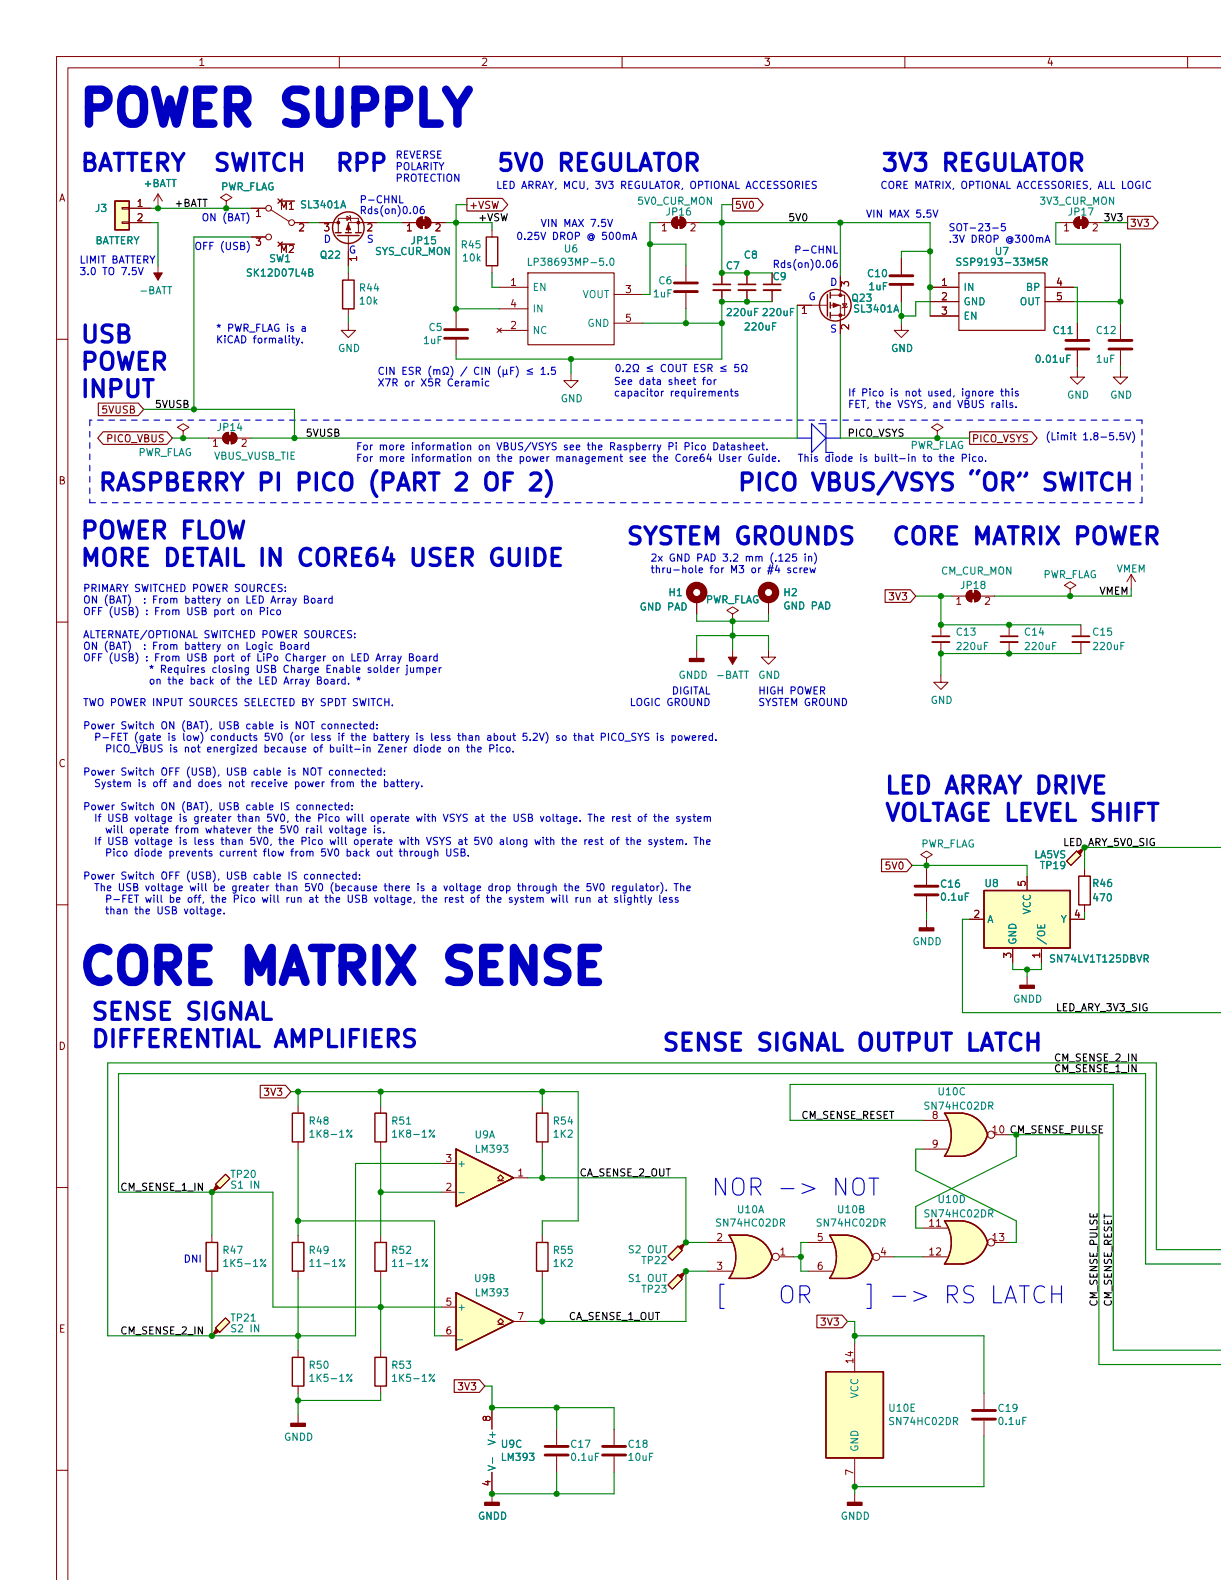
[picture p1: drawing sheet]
<svg xmlns="http://www.w3.org/2000/svg" width="216mm" height="279mm" viewBox="0 0 216 279" stroke-linecap="round" stroke-linejoin="round" font-family="sans-serif">
<defs><g id="words">
<g font-size="8.4" fill="#0000c2">
<text x="13.3" y="22.1">POWER SUPPLY</text>
<text x="13.3" y="173.9">CORE MATRIX SENSE</text>
</g>
<g font-size="4.2" fill="#0000c2">
<text x="14" y="30.3">BATTERY</text>
<text x="37.5" y="30.3">SWITCH</text>
<text x="59.1" y="30.3">RPP</text>
<text x="87.6" y="30.3">5V0 REGULATOR</text>
<text x="155.6" y="30.3">3V3 REGULATOR</text>
<text x="14" y="60.6">USB</text>
<text x="14" y="65.5">POWER</text>
<text x="14" y="70.3">INPUT</text>
<text x="17.1" y="86.8">RASPBERRY PI PICO (PART 2 OF 2)</text>
<text x="14" y="95.3">POWER FLOW</text>
<text x="14" y="100.1">MORE DETAIL IN CORE64 USER GUIDE</text>
<text x="110.5" y="96.3">SYSTEM GROUNDS</text>
<text x="157.5" y="96.3">CORE MATRIX POWER</text>
<text x="156.2" y="140.4">LED ARRAY DRIVE</text>
<text x="156.2" y="145.2">VOLTAGE LEVEL SHIFT</text>
<text x="15.9" y="180.4">SENSE SIGNAL</text>
<text x="15.9" y="185.2">DIFFERENTIAL AMPLIFIERS</text>
<text x="116.8" y="185.9">SENSE SIGNAL OUTPUT LATCH</text>
<text x="125.7" y="211.5">NOR -&gt; NOT</text>
<text x="126.4" y="230.5">[</text>
<text x="143.1" y="230.5">] -&gt; RS LATCH</text>
</g>
<g font-size="1.8" fill="#840000">
<text x="35" y="11.7">1</text>
<text x="85" y="11.7">2</text>
<text x="135" y="11.7">3</text>
<text x="185" y="11.7">4</text>
<text x="10.3" y="35.6">A</text>
<text x="24.3" y="36.6">1</text>
<text x="24.3" y="39.1">2</text>
<text x="45.2" y="38.4">1</text>
<text x="49.6" y="37.1">M1</text>
<text x="52.8" y="40.9">2</text>
<text x="57.3" y="40.9">3</text>
<text x="64.9" y="40.9">2</text>
<text x="71.9" y="40.9">1</text>
<text x="77" y="40.9">2</text>
<text x="82.9" y="36.9">+VSW</text>
<text x="117" y="40.9">1</text>
<text x="122.1" y="40.9">2</text>
<text x="129.9" y="36.9">5V0</text>
<text x="188.1" y="40.9">1</text>
<text x="193.2" y="40.9">2</text>
<text x="199.7" y="40.1">3V3</text>
<text x="45.2" y="43.4">3</text>
<text x="49.6" y="44.7">M2</text>
<text x="63.1" y="46.2" transform="rotate(-90 63.1 46.2)">1</text>
<text x="90.3" y="50.5">1</text>
<text x="110.6" y="51.8">3</text>
<text x="150.1" y="50.7" transform="rotate(-90 150.1 50.7)">3</text>
<text x="166.5" y="50.5">1</text>
<text x="166.5" y="53.1">2</text>
<text x="186.8" y="50.5">4</text>
<text x="186.8" y="53.1">5</text>
<text x="90.3" y="58.2">2</text>
<text x="90.3" y="54.4">4</text>
<text x="110.6" y="56.9">5</text>
<text x="141.7" y="55.5">1</text>
<text x="150.1" y="58.3" transform="rotate(-90 150.1 58.3)">2</text>
<text x="166.5" y="55.6">3</text>
<text x="18.2" y="73.1">5VUSB</text>
<text x="19" y="78.2">PICO_VBUS</text>
<text x="37.6" y="79">1</text>
<text x="42.7" y="79">2</text>
<text x="171.8" y="78.2">PICO_VSYS</text>
<text x="10.3" y="85.6">B</text>
<text x="157.5" y="106.1">3V3</text>
<text x="169.1" y="106.9">1</text>
<text x="174.1" y="106.9">2</text>
<text x="10.3" y="135.6">C</text>
<text x="156.9" y="153.8">5V0</text>
<text x="181.4" y="156.7" transform="rotate(-90 181.4 156.7)">5</text>
<text x="172.2" y="162.3">2</text>
<text x="190" y="162.3">4</text>
<text x="178.8" y="169.4" transform="rotate(-90 178.8 169.4)">3</text>
<text x="183.9" y="169.4" transform="rotate(-90 183.9 169.4)">1</text>
<text x="10.3" y="185.7">D</text>
<text x="47" y="193.8">3V3</text>
<text x="164.9" y="197.9">8</text>
<text x="164.9" y="202.9">9</text>
<text x="78.9" y="205.5">3</text>
<text x="91.6" y="208">1</text>
<text x="78.9" y="210.6">2</text>
<text x="126.8" y="219.5">2</text>
<text x="137.9" y="222">1</text>
<text x="144.5" y="219.5">5</text>
<text x="155.7" y="222">4</text>
<text x="164.4" y="216.9">11</text>
<text x="164.4" y="222">12</text>
<text x="175.5" y="219.5">13</text>
<text x="126.8" y="224.5">3</text>
<text x="144.5" y="224.5">6</text>
<text x="78.9" y="230.9">5</text>
<text x="91.6" y="233.4">7</text>
<text x="10.4" y="235.7">E</text>
<text x="78.9" y="236">6</text>
<text x="145.4" y="234.4">3V3</text>
<text x="81.3" y="245.8">3V3</text>
<text x="150.9" y="241" transform="rotate(-90 150.9 241)">14</text>
<text x="86.7" y="251.3" transform="rotate(-90 86.7 251.3)">8</text>
<text x="86.7" y="262.7" transform="rotate(-90 86.7 262.7)">4</text>
<text x="150.9" y="260.8" transform="rotate(-90 150.9 260.8)">7</text>
</g>
<g font-size="1.8" fill="#0000c2">
<text x="69.9" y="28">REVERSE</text>
<text x="63.5" y="35.9">P-CHNL</text>
<text x="69.9" y="30.1">POLARITY</text>
<text x="69.9" y="32.1">PROTECTION</text>
<text x="87.6" y="33.4">LED ARRAY, MCU, 3V3 REGULATOR, OPTIONAL ACCESSORIES</text>
<text x="155.6" y="33.4">CORE MATRIX, OPTIONAL ACCESSORIES, ALL LOGIC</text>
<text x="35.6" y="39.1">ON (BAT)</text>
<text x="63.5" y="37.8">Rds(on)0.06</text>
<text x="95.5" y="40.1">VIN MAX 7.5V</text>
<text x="153" y="38.5">VIN MAX 5.5V</text>
<text x="167.6" y="40.9">SOT-23-5</text>
<text x="14" y="46.6">LIMIT BATTERY</text>
<text x="34.3" y="44.2">OFF (USB)</text>
<text x="57.2" y="42.9">D</text>
<text x="61.6" y="44.8">G</text>
<text x="64.8" y="42.9">S</text>
<text x="91.2" y="42.4">0.25V DROP @ 500mA</text>
<text x="136.5" y="47.4">Rds(on)0.06</text>
<text x="140.3" y="44.8">P-CHNL</text>
<text x="167.6" y="42.9">.3V DROP @300mA</text>
<text x="14" y="48.6">3.0 TO 7.5V</text>
<text x="142.9" y="53.1">G</text>
<text x="146.7" y="50.5">D</text>
<text x="38.1" y="58.7">* PWR_FLAG is a</text>
<text x="146.7" y="58.8">S</text>
<text x="38.1" y="60.7">KiCAD formality.</text>
<text x="66.7" y="68.3">X7R or X5R Ceramic</text>
<text x="108.5" y="68.1">See data sheet for</text>
<text x="108.5" y="70.1">capacitor requirements</text>
<text x="149.9" y="70.1">If Pico is not used, ignore this</text>
<text x="149.9" y="72.1">FET, the VSYS, and VBUS rails.</text>
<text x="184.8" y="77.8">(Limit 1.8-5.5V)</text>
<text x="62.9" y="79.6">For more information on VBUS/VSYS see the Raspberry Pi Pico Datasheet.</text>
<text x="62.9" y="81.7">For more information on the power management see the Core64 User Guide.</text>
<text x="141" y="81.7">This diode is built-in to the Pico.</text>
<text x="114.9" y="99.3">2x GND PAD 3.2 mm (.125 in)</text>
<text x="114.9" y="101.3">thru-hole for M3 or #4 screw</text>
<text x="14.6" y="104.7">PRIMARY SWITCHED POWER SOURCES:</text>
<text x="14.6" y="106.7">ON (BAT) : From battery on LED Array Board</text>
<text x="14.6" y="108.8">OFF (USB) : From USB port on Pico</text>
<text x="14.6" y="112.8">ALTERNATE/OPTIONAL SWITCHED POWER SOURCES:</text>
<text x="14.6" y="114.9">ON (BAT) : From battery on Logic Board</text>
<text x="14.6" y="116.9">OFF (USB) : From USB port of LiPo Charger on LED Array Board</text>
<text x="20.5" y="119">* Requires closing USB Charge Enable solder jumper</text>
<text x="14.6" y="124.9">TWO POWER INPUT SOURCES SELECTED BY SPDT SWITCH.</text>
<text x="20.5" y="121">on the back of the LED Array Board. *</text>
<text x="111.8" y="124.8">LOGIC GROUND</text>
<text x="118.7" y="122.8">DIGITAL</text>
<text x="134" y="122.8">HIGH POWER</text>
<text x="134" y="124.8">SYSTEM GROUND</text>
<text x="14.6" y="128.9">Power Switch ON (BAT), USB cable is NOT connected:</text>
<text x="15.6" y="131">P-FET (gate is low) conducts 5V0 (or less if the battery is less than about 5.2V) so that PICO_SYS is powered.</text>
<text x="14.6" y="137.1">Power Switch OFF (USB), USB cable is NOT connected:</text>
<text x="16.6" y="133">PICO_VBUS is not energized because of built-in Zener diode on the Pico.</text>
<text x="14.6" y="143.3">Power Switch ON (BAT), USB cable IS connected:</text>
<text x="15.6" y="139.2">System is off and does not receive power from the battery.</text>
<text x="15.6" y="145.3">If USB voltage is greater than 5V0, the Pico will operate with VSYS at the USB voltage. The rest of the system</text>
<text x="15.6" y="149.4">If USB voltage is less than 5V0, the Pico will operate with VSYS at 5V0 along with the rest of the system. The</text>
<text x="16.6" y="147.4">will operate from whatever the 5V0 rail voltage is.</text>
<text x="14.6" y="155.5">Power Switch OFF (USB), USB cable IS connected:</text>
<text x="16.6" y="151.4">Pico diode prevents current flow from 5V0 back out through USB.</text>
<text x="15.6" y="157.6">The USB voltage will be greater than 5V0 (because there is a voltage drop through the 5V0 regulator). The</text>
<text x="16.6" y="159.6">P-FET will be off, the Pico will run at the USB voltage, the rest of the system will run at slightly less</text>
<text x="16.6" y="161.7">than the USB voltage.</text>
<text x="32.4" y="223.3">DNI</text>
</g>
<g font-size="1.8" fill="#008484">
<text x="25.4" y="33.1">+BATT</text>
<text x="38.9" y="33.7">PWR_FLAG</text>
<text x="16.9" y="37.5">J3</text>
<text x="53.4" y="36.8">SL3401A</text>
<text x="112.8" y="36.2">5V0_CUR_MON</text>
<text x="117.9" y="38.1">JP16</text>
<text x="184" y="36.2">3V3_CUR_MON</text>
<text x="189.1" y="38.1">JP17</text>
<text x="16.6" y="43.2">BATTERY</text>
<text x="47.6" y="46.4">SW1</text>
<text x="56.7" y="45.7">Q22</text>
<text x="66.3" y="45.1">SYS_CUR_MON</text>
<text x="72.9" y="43.2">JP15</text>
<text x="81.7" y="43.9">R45</text>
<text x="81.9" y="46.2">10k</text>
<text x="94.5" y="47">LP38693MP-5.0</text>
<text x="99.8" y="44.6">U6</text>
<text x="128.5" y="47.6">C7</text>
<text x="131.6" y="45.7">C8</text>
<text x="170.3" y="47">SSP9193-33M5R</text>
<text x="176" y="45.1">U7</text>
<text x="24.9" y="52">-BATT</text>
<text x="44" y="48.9">SK12D07L4B</text>
<text x="63.7" y="51.5">R44</text>
<text x="63.7" y="53.8">10k</text>
<text x="94.1" y="51.4">EN</text>
<text x="102.9" y="52.7">VOUT</text>
<text x="115.6" y="52.6">1uF</text>
<text x="116.5" y="50.3">C6</text>
<text x="136.7" y="49.5">C9</text>
<text x="150.7" y="53.3">Q23</text>
<text x="153.5" y="49">C10</text>
<text x="153.7" y="51.3">1uF</text>
<text x="170.3" y="51.4">IN</text>
<text x="170.3" y="54">GND</text>
<text x="180.3" y="54">OUT</text>
<text x="181.6" y="51.4">BP</text>
<text x="75.9" y="58.5">C5</text>
<text x="94.1" y="59.1">NC</text>
<text x="94.1" y="55.2">IN</text>
<text x="103.9" y="57.8">GND</text>
<text x="128.7" y="55.9">220uF</text>
<text x="131.9" y="58.4">220uF</text>
<text x="135.1" y="55.9">220uF</text>
<text x="151.2" y="55.2">SL3401A</text>
<text x="170.3" y="56.5">EN</text>
<text x="186.4" y="59.1">C11</text>
<text x="194" y="59.1">C12</text>
<text x="59.8" y="62.2">GND</text>
<text x="75" y="60.8">1uF</text>
<text x="157.5" y="62.2">GND</text>
<text x="183.4" y="64.1">0.01uF</text>
<text x="193.9" y="64.1">1uF</text>
<text x="99.1" y="71.1">GND</text>
<text x="188.7" y="70.5">GND</text>
<text x="196.3" y="70.5">GND</text>
<text x="38.6" y="76.2">JP14</text>
<text x="24.2" y="80.6">PWR_FLAG</text>
<text x="37.8" y="81.3">VBUS_VUSB_TIE</text>
<text x="160.8" y="79.4">PWR_FLAG</text>
<text x="166.4" y="101.6">CM_CUR_MON</text>
<text x="197.4" y="101.2">VMEM</text>
<text x="113.3" y="107.9">GND PAD</text>
<text x="118.3" y="105.4">H1</text>
<text x="124.6" y="106.7">PWR_FLAG</text>
<text x="138.6" y="105.4">H2</text>
<text x="138.7" y="107.8">GND PAD</text>
<text x="170" y="104.1">JP18</text>
<text x="184.3" y="102.2">PWR_FLAG</text>
<text x="169.2" y="112.4">C13</text>
<text x="181.3" y="112.4">C14</text>
<text x="193.3" y="112.4">C15</text>
<text x="169.4" y="114.9">220uF</text>
<text x="181.4" y="114.9">220uF</text>
<text x="193.5" y="114.9">220uF</text>
<text x="120" y="120">GNDD</text>
<text x="126.9" y="120">-BATT</text>
<text x="134.1" y="120">GND</text>
<text x="164.5" y="124.5">GND</text>
<text x="162.7" y="149.9">PWR_FLAG</text>
<text x="182.9" y="151.8">LA5VS</text>
<text x="184.1" y="153.7">TP19</text>
<text x="166.4" y="156.9">C16</text>
<text x="166.5" y="159.3">0.1uF</text>
<text x="174.2" y="156.8">U8</text>
<text x="182.2" y="161.7" transform="rotate(-90 182.2 161.7)">VCC</text>
<text x="193.3" y="156.8">R46</text>
<text x="193.5" y="159.4">470</text>
<text x="161.3" y="167.1">GNDD</text>
<text x="174.5" y="163.2">A</text>
<text x="179.7" y="167.1" transform="rotate(-90 179.7 167.1)">GND</text>
<text x="184.8" y="167.1" transform="rotate(-90 184.8 167.1)">/OE</text>
<text x="187.5" y="163.2">Y</text>
<text x="186" y="170.2">SN74LV1T125DBVR</text>
<text x="179.1" y="177.3">GNDD</text>
<text x="163.8" y="196.2">SN74HC02DR</text>
<text x="166" y="193.7">U10C</text>
<text x="54.8" y="198.9">R48</text>
<text x="55.3" y="201.2">1K8-1%</text>
<text x="69.4" y="198.9">R51</text>
<text x="69.9" y="201.2">1K8-1%</text>
<text x="84" y="201.3">U9A</text>
<text x="84.2" y="203.8">LM393</text>
<text x="98" y="198.9">R54</text>
<text x="98" y="201.2">1K2</text>
<text x="40.9" y="208.3">TP20</text>
<text x="80.8" y="206.4">+</text>
<text x="41.2" y="210.2">S1 IN</text>
<text x="130.5" y="214.5">U10A</text>
<text x="148.2" y="214.5">U10B</text>
<text x="163.8" y="215.3">SN74HC02DR</text>
<text x="166" y="212.7">U10D</text>
<text x="39.5" y="221.7">R47</text>
<text x="54.8" y="221.7">R49</text>
<text x="69.4" y="221.7">R52</text>
<text x="98" y="221.7">R55</text>
<text x="111.3" y="221.6">S2 OUT</text>
<text x="127" y="216.9">SN74HC02DR</text>
<text x="144.7" y="216.9">SN74HC02DR</text>
<text x="40.1" y="224">1K5-1%</text>
<text x="55.3" y="224">11-1%</text>
<text x="69.9" y="224">11-1%</text>
<text x="84" y="226.7">U9B</text>
<text x="98" y="224">1K2</text>
<text x="111.3" y="226.7">S1 OUT</text>
<text x="113.6" y="223.5">TP22</text>
<text x="40.9" y="233.7">TP21</text>
<text x="80.8" y="231.8">+</text>
<text x="84.2" y="229.2">LM393</text>
<text x="113.6" y="228.6">TP23</text>
<text x="41.2" y="235.6">S2 IN</text>
<text x="80.8" y="236.9">_</text>
<text x="54.8" y="242">R50</text>
<text x="55.3" y="244.3">1K5-1%</text>
<text x="69.4" y="242">R53</text>
<text x="69.9" y="244.3">1K5-1%</text>
<text x="151.8" y="247.3" transform="rotate(-90 151.8 247.3)">VCC</text>
<text x="157.3" y="249.6">U10E</text>
<text x="157.6" y="252">SN74HC02DR</text>
<text x="176.6" y="249.7">C19</text>
<text x="176.7" y="252">0.1uF</text>
<text x="50.2" y="254.8">GNDD</text>
<text x="87.6" y="255.1" transform="rotate(-90 87.6 255.1)">V+</text>
<text x="88.7" y="256">U9C</text>
<text x="101" y="256">C17</text>
<text x="111.2" y="256">C18</text>
<text x="151.8" y="256.8" transform="rotate(-90 151.8 256.8)">GND</text>
<text x="87.6" y="260.2" transform="rotate(-90 87.6 260.2)">V-</text>
<text x="88.8" y="258.3">LM393</text>
<text x="101.1" y="258.3">0.1uF</text>
<text x="111.2" y="258.3">10uF</text>
<text x="84.5" y="268.7">GNDD</text>
<text x="148.6" y="268.7">GNDD</text>
</g>
<g font-size="1.8">
<text x="31.1" y="36.6">+BATT</text>
<text x="84.5" y="39.1">+VSW</text>
<text x="139.9" y="39.1">5V0</text>
<text x="195.6" y="39.1">3V3</text>
<text x="27.3" y="72.1">5VUSB</text>
<text x="54" y="77.2">5VUSB</text>
<text x="150" y="77.2">PICO_VSYS</text>
<text x="186.8" y="178.8">LED_ARY_3V3_SIG</text>
<text x="186.8" y="187.7">CM_SENSE_2_IN</text>
<text x="186.8" y="189.6">CM_SENSE_1_IN</text>
<text x="141.6" y="197.9">CM_SENSE_RESET</text>
<text x="102.5" y="208">CA_SENSE_2_OUT</text>
<text x="21.7" y="210.6">CM_SENSE_1_IN</text>
<text x="100.6" y="233.4">CA_SENSE_1_OUT</text>
<text x="194" y="231.1" transform="rotate(-90 194 231.1)">CM_SENSE_PULSE</text>
<text x="196.6" y="231.1" transform="rotate(-90 196.6 231.1)">CM_SENSE_RESET</text>
<text x="21.7" y="236">CM_SENSE_2_IN</text>
</g>
<g font-size="1.8" fill="#008400">
<text x="194.3" y="105.1">VMEM</text>
<text x="188.1" y="149.6">LED_ARY_5V0_SIG</text>
<text x="175.5" y="200.4">10 CM_SENSE_PULSE</text>
</g>
</g></defs>
<g fill="none" stroke="#840000" stroke-width=".18">
<path d="M60 10v2M110 10v2M160 10v2M210 10v2M215.9 10h-205.9v269.4M215.9 12h-203.9v267.4M22.9 36.8h3.8M22.9 39.4h3.8M27.9 34.3v2.5M27.9 34.3l-.7 1.3M27.9 34.3l.8 1.3M40 35.6l1-.7-1-.6-1 .6 1 .7v1.2"/>
<path d="M40 36.8h.1M44.4 36.8h2.6M47.9 37.1l3.2 2M52.1 39.4h2.5M56.5 39.4h3.3M61.3 38.2l.7 .4-.7 .4zM61.8 38.1l.2 .1v.8l.1 .1M66.7 39.4h-5.1v1.7M71.1 39.4h2.6M74 38.7l.7-.3v2a1.02 1.02 0 0 1-1-.6 1.02 1.02 0 0 1 .3-1.1zM75.2 38.4a1.02 1.02 0 0 1 1 1 1.02 1.02 0 0 1-1 1zM76.2 39.4h2.5"/>
<path d="M116.2 39.4h2.5M119 38.7l.8-.3v2a1.02 1.02 0 0 1-1-.6 1.02 1.02 0 0 1 .2-1.1zM120.3 38.4a1.02 1.02 0 0 1 1 1 1.02 1.02 0 0 1-1 1zM121.3 39.4h2.5M187.3 39.4h2.6M190.2 38.7l.7-.3v2a1.02 1.02 0 0 1-1-.6 1.02 1.02 0 0 1 .3-1.1zM191.4 38.4a1.02 1.02 0 0 1 1 1 1.02 1.02 0 0 1-1 1zM192.4 39.4h2.5M10 60h2M27.9 47v2.5M44.4 41.9h2.6M59.8 41.1v-2.5h3.6v2.5"/>
<path d="M61.6 57.2v1.2h1.3l-1.3 1.3-1.3-1.3h1.3M61.6 41.7v5.3M61.6 48.3v1.2M61.6 54.6v1.3M80.6 55.2v2.8M87 40.6v1.3M87 47v1.3M87.9 58l.7 .8M88.3 50.8h5M88.3 58.4h5M88.3 54.6h5M88.6 58l-.7 .8"/>
<path d="M108.6 52.1h5.1M108.6 57.2h5.1M121.3 47v2.8M121.3 51.8v2.8M127.6 48.3v2M127.6 51.3v2M132.1 48.3v2M132.1 51.3v2M136.5 48.3v2M136.5 51.3v2M141 54h5.3M146.8 54h1.8v5.1"/>
<path d="M146.8 52.2h2.6v3.6h-2.6M148.6 48.9v3.3M149 53.7h.7l-.3 .7zM149.9 54.2l-.2 .2h-.7l-.2 .1M159.4 57.2v1.2h1.3l-1.3 1.3-1.3-1.3h1.3M159.4 45.7v2.8M159.4 50.5v2.8M164.5 50.8h5M164.5 53.3h5M164.5 55.9h5M184.8 50.8h5.1M184.8 53.3h5.1"/>
<path d="M190.5 57.2v2.7M198.1 57.2v2.7M32.4 76.2l1-.6-1-.7-1 .7 1 .6v1.3M32.4 77.5h.1M36.8 77.5h2.6M39.7 76.8l.7-.3v2a1.02 1.02 0 0 1-1-.6 1.02 1.02 0 0 1 .3-1.1zM40.9 76.5a1.02 1.02 0 0 1 1 1 1.02 1.02 0 0 1-1 1zM41.9 77.5h2.5M80.6 60.1v2.8M101 66v1.3h1.2l-1.2 1.3-1.3-1.3h1.3M165.7 76.2l1.1-.6-1.1-.7-1 .7 1 .6v1.3M190.5 65.4v1.3h1.3l-1.3 1.2-1.3-1.2h1.3"/>
<path d="M190.5 62v2.8M198.1 65.4v1.3h1.3l-1.3 1.2-1.3-1.2h1.3M198.1 62v2.8M10 110h2M123.2 106v2.6M123.2 114.9v1.6M129.5 108.6l1.1-.6-1.1-.7-1 .7 1 .6v1.3M129.5 109.9h.1M129.5 114.9v2.6M135.9 114.9v1.3h1.3l-1.3 1.3-1.3-1.3h1.3M135.9 106v2.6M166.4 119.4v1.3h1.2l-1.2 1.2-1.3-1.2h1.3"/>
<path d="M166.4 110.5v2M166.4 113.5v2.1M168.3 105.4h2.5M171.1 104.7l.7-.3v2a1.02 1.02 0 0 1-.9-.6 1.02 1.02 0 0 1 .2-1.1zM172.3 104.4a1.02 1.02 0 0 1 1.1 1 1.02 1.02 0 0 1-1.1 1zM173.4 105.4h2.5M178.4 110.5v2M178.4 113.5v2.1M189.2 104.1l1-.6-1-.6-1 .6 1 .6v1.3M189.2 105.4h.1M191.1 110.5v2M191.1 113.5v2.1"/>
<path d="M200 101.6l-.7 1.3M200 101.6v2.5M200 101.6l.8 1.3M10 160h2M163.8 151.8l1-.7-1-.6-1 .6 1 .7v1.2M163.8 153h.1M163.8 153.7v2.8M163.8 158.5v2.8M181.6 154.9v2.6M190.4 150.5l.7 .8-1.7 1.7-.8-.7zM191.8 153.7v1.2M163.8 162.6v1.5"/>
<path d="M171.4 162.6h2.6M179.1 167.6v2.6M181.6 172.7v1.5M184.1 167.6v2.6M189.2 162.6h2.6M191.8 160v1.3M52.7 195.6v1.3M67.3 195.6v1.3M95.9 195.6v1.3M163.2 198.1h4.3M170.2 196.9h-3.2a6.7 6.7 0 0 1 0 7.6h3.2M10 210h2"/>
<path d="M37.5 210.8h.1M37.5 218.4v1.3M39.9 207.6l.7 .8-1.7 1.8-.8-.8zM52.7 201.9v1.3M52.7 218.4v1.3M67.3 201.9v1.3M67.3 218.4v1.3M78.1 210.8h2.5M78.1 205.7h2.5M90.8 208.3h2.5M95.9 201.9v1.3M95.9 218.4v1.3"/>
<path d="M121.3 219.7h.1M125.1 219.7h4.3M132.1 218.4h-3.2a6.6 6.6 0 0 1 0 7.7h3.2M142.9 219.7h4.3M149.9 218.4h-3.2a6.6 6.6 0 0 1 0 7.7h3.2M163.2 217.2h4.3M163.2 203.2h4.3M170.2 215.9h-3.2a6.6 6.6 0 0 1 0 7.6h3.2M175.9 219.7h2.5M37.5 236.2h.1M37.5 224.8v1.3M38.1 234.8l1.8-1.8 .7 .8-1.7 1.8z"/>
<path d="M52.7 224.8v1.3M52.7 238.8v1.2M67.3 224.8v1.3M67.3 238.8v1.2M78.1 231.1h2.5M78.1 236.2h2.5M90.8 233.7h2.5M95.9 224.8v1.3M119.9 220.3l.7 .8-1.7 1.8-.8-.8zM119.9 225.4l.7 .8-1.7 1.8-.8-.8zM121.3 224.8h.1M125.1 224.8h4.3"/>
<path d="M137.8 222.3h2.5M142.9 224.8h4.3M151.1 237.5v5.1M155.6 222.3h2.5M163.2 222.3h4.3M10 260h2M52.7 245.1v1.3M52.7 250.2v1.5M67.3 245.1v1.3M87 248.9v3.8M98.4 252.7v2.8M98.4 257.6v2.8"/>
<path d="M108.6 252.7v2.8M108.6 257.6v2.8M151.1 257.8v5.1M174 246.4v2.8M174 251.2v2.8M87 260.4v5.3M151.1 264.2v1.5"/>
<circle cx="47.5" cy="36.8" r=".51"/>
<circle cx="51.6" cy="39.4" r=".51"/>
<circle cx="47.5" cy="41.9" r=".51"/>
<circle cx="175.3" cy="219.7" r=".63"/>
<circle cx="175.3" cy="200.7" r=".63"/>
<circle cx="137.2" cy="222.2" r=".63"/>
<circle cx="154.9" cy="222.2" r=".63"/>
</g>
<g fill="#840000" stroke="#840000" stroke-width=".25">
<path d="M85.7 265.7h2.6v.5h-2.6z"/>
<path d="M149.9 265.7h2.5v.5h-2.5z"/>
<path d="M51.4 251.7h2.6v.5h-2.6z"/>
<path d="M180.3 174.2h2.6v.6h-2.6z"/>
<path d="M162.6 164.1h2.5v.5h-2.5z"/>
<path d="M121.9 116.5h2.6v.5h-2.6z"/>
</g>
<g fill="#ffffc2" stroke="#ffffc2" stroke-width=".18">
<path d="M149.3 220.9l5 1.4a5.2 5.2 0 0 1-4.4 3.8z"/>
<path d="M146.7 218.4h3.2z"/>
<path d="M146.7 218.4h3.2v7.7h-3.2a6.7 6.7 0 0 0 0-7.7z"/>
<path d="M149.9 218.4a5.1 5.1 0 0 1 4.4 3.8l-5 1.4z"/>
<path d="M131.5 220.9l5 1.4a5.2 5.2 0 0 1-4.4 3.8z"/>
<path d="M128.9 226.1h3.2z"/>
<path d="M128.9 218.4h3.2z"/>
<path d="M128.9 218.4h3.2v7.7h-3.2a6.7 6.7 0 0 0 0-7.7z"/>
<path d="M132.1 218.4a5.1 5.1 0 0 1 4.4 3.8l-5 1.4z"/>
<path d="M146 242.6h10.2v15.2h-10.2z"/>
<path d="M174 157.5h15.2v10.1h-15.2z"/>
<path d="M169.6 218.4l5 1.3a5.2 5.2 0 0 1-4.4 3.8z"/>
<path d="M167 223.5h3.2z"/>
<path d="M167 215.9h3.2z"/>
<path d="M167 215.9h3.2v7.6h-3.2a6.7 6.7 0 0 0 0-7.6z"/>
<path d="M170.2 215.9a5.1 5.1 0 0 1 4.4 3.8l-5 1.3z"/>
<path d="M169.6 199.3l5 1.4a5.2 5.2 0 0 1-4.4 3.8z"/>
<path d="M167 204.5h3.2z"/>
<path d="M167 196.9h3.2z"/>
<path d="M167 196.9h3.2v7.6h-3.2a6.7 6.7 0 0 0 0-7.6z"/>
<path d="M170.2 196.9a5.1 5.1 0 0 1 4.4 3.8l-5 1.3z"/>
<path d="M190.4 150.5l.7 .8-1.7 1.7-.8-.7z"/>
<path d="M20.3 35.6h2.6v5h-2.6z"/>
<path d="M39.9 207.6l.7 .8-1.7 1.8-.8-.8z"/>
<path d="M38.1 234.8l1.8-1.8 .7 .8-1.7 1.8z"/>
<path d="M119.9 220.3l.7 .8-1.7 1.8-.8-.8z"/>
<path d="M80.6 228.6l10.2 5.1-10.2 5.1z"/>
<path d="M80.6 203.2l10.2 5.1-10.2 5.1z"/>
<path d="M119.9 225.4l.7 .8-1.7 1.8-.8-.8z"/>
</g>
<g fill="none" stroke="#840000" stroke-width=".25">
<path d="M20.3 35.6h2.6v5h-2.6zM59.3 41.1h1M59.7 41.7h3.8M60.6 49.5h2v5.1h-2zM61.1 41.1h1M62.9 41.1h1M86 41.9h2v5.1h-2zM146.3 52.1v3.8M146.8 51.7v1M146.8 53.5v1M146.8 55.2v1.1M174 157.5h15.2v10.1h-15.2z"/>
<path d="M190.8 154.9h2v5.1h-2zM51.7 196.9h2v5h-2zM66.3 196.9h2v5h-2zM94.9 196.9h2v5h-2zM167 196.9h3.2a5.1 5.1 0 0 1 4.4 3.8 5.2 5.2 0 0 1-4.4 3.8h-3.2a6.6 6.6 0 0 0 0-7.6zM36.4 219.7h2.1v5.1h-2.1zM51.7 219.7h2v5.1h-2zM66.3 219.7h2v5.1h-2zM80.6 203.2l10.2 5.1-10.2 5.1zM94.9 219.7h2v5.1h-2zM128.9 218.4h3.2a5.1 5.1 0 0 1 4.4 3.9 5.2 5.2 0 0 1-4.4 3.8h-3.2a6.6 6.6 0 0 0 0-7.7M146.7 218.4h3.2"/>
<path d="M146.7 218.4a6.6 6.6 0 0 1 0 7.7M149.9 218.4a5.1 5.1 0 0 1 4.4 3.9 5.2 5.2 0 0 1-4.4 3.8M167 215.9h3.2a5.1 5.1 0 0 1 4.4 3.8 5.2 5.2 0 0 1-4.4 3.8h-3.2a6.6 6.6 0 0 0 0-7.6zM80.6 228.6l10.2 5.1-10.2 5.1zM51.7 240h2v5.1h-2zM66.3 240h2v5.1h-2zM146 242.6h10.2v15.2h-10.2z"/>
<circle cx="61.6" cy="40.3" r="2.79"/>
<circle cx="147.7" cy="54" r="2.79"/>
</g>
<g fill="none" stroke="#840000" stroke-width=".51">
<path d="M78.6 59.8h4.1M78.6 58.3h4.1M119.3 51.6h4M119.3 50h4M157.4 50.3h4M157.4 48.8h4M188.5 61.7h4M188.5 60.2h4M196.1 61.7h4.1M196.1 60.2h4.1M161.8 158.2h4.1M161.8 156.7h4.1"/>
<path d="M96.4 257.3h4.1M96.4 255.8h4.1M106.6 257.3h4M106.6 255.8h4M172 251h4M172 249.4h4"/>
</g>
<path d="M183.5 163.5v.6h1.2v-.6M81.2 210.9h.9M87.1 257.8v1" fill="none" stroke="#008484" stroke-width=".18"/>
<g fill="#840000" stroke="#840000" stroke-width=".18">
<path d="M190.5 150.6l1.3-.7-.8 1.2z"/>
<path d="M27.2 48.3h1.5l-.8 1.2z"/>
<path d="M40.1 77h1v1h-1z"/>
<path d="M39.7 76.8l.7-.3v2a1.02 1.02 0 0 1-1-.6 1.02 1.02 0 0 1 .3-1.1z"/>
<path d="M40.9 76.5a1.02 1.02 0 0 1 1 1 1.02 1.02 0 0 1-1 1z"/>
<path d="M38.2 209.6l.5 .5-1.2 .7z"/>
<path d="M38.2 235l.5 .5-1.2 .7z"/>
<path d="M120 220.5l1.3-.8-.8 1.3z"/>
<path d="M120 225.6l1.3-.8-.8 1.3z"/>
<path d="M147.3 53.6l1 .4-1 .4z"/>
<path d="M171.6 104.9h1v1h-1z"/>
<path d="M171.1 104.7l.7-.3v2a1.02 1.02 0 0 1-.9-.6 1.02 1.02 0 0 1 .2-1.1z"/>
<path d="M172.3 104.4a1.02 1.02 0 0 1 1.1 1 1.02 1.02 0 0 1-1.1 1z"/>
<path d="M128.8 116.2h1.5l-.8 1.3z"/>
<path d="M190.6 38.9h1v1h-1z"/>
<path d="M190.2 38.7l.7-.3v2a1.02 1.02 0 0 1-1-.6 1.02 1.02 0 0 1 .3-1.1z"/>
<path d="M191.4 38.4a1.02 1.02 0 0 1 1 1 1.02 1.02 0 0 1-1 1z"/>
<path d="M74.4 38.9h1v1h-1z"/>
<path d="M74 38.7l.7-.3v2a1.02 1.02 0 0 1-1-.6 1.02 1.02 0 0 1 .3-1.1z"/>
<path d="M75.2 38.4a1.02 1.02 0 0 1 1 1 1.02 1.02 0 0 1-1 1z"/>
<path d="M61.6 39.6l.4 1h-.8z"/>
<path d="M119.5 38.9h1v1h-1z"/>
<path d="M119 38.7l.8-.3v2a1.02 1.02 0 0 1-1-.6 1.02 1.02 0 0 1 .2-1.1z"/>
<path d="M120.3 38.4a1.02 1.02 0 0 1 1 1 1.02 1.02 0 0 1-1 1z"/>
<circle cx="148.6" cy="55.8" r=".25"/>
<circle cx="148.6" cy="52.2" r=".25"/>
<circle cx="63.4" cy="39.4" r=".25"/>
<circle cx="59.8" cy="39.4" r=".25"/>
</g>
<g fill="none" stroke="#840000" stroke-width=".2">
<path d="M21.6 39.2h1.3v.3h-1.3zM21.6 36.7h1.3v.3h-1.3zM82.5 35.1h6.3l1 1.1-1 1.1h-6.3zM129.5 35.1h4.5l1 1.1-1 1.1h-4.5zM199.4 38.3h4.5l.9 1.1-.9 1.1h-4.5zM93.3 48.3h15.3v12.7h-15.3zM169.5 48.3h15.3v10.1h-15.3zM17.4 71.3h7l1 1.1-1 1.1h-7zM18.2 76.4h11.3l1 1.1-1 1.1h-11.3l-.9-1.1zM171.4 76.4h11l1 1.1-1 1.1h-11zM156.5 104.3h4.5l.9 1.1-.9 1.1h-4.5zM155.9 151.9h4.4l1 1.1-1 1.1h-4.4z"/>
<path d="M46 191.9h4.5l.9 1.1-.9 1.2h-4.5zM88 208.8h.5l-.5-.5 .5-.5 .5 .5-.5 .5h.5M88 234.2h.5l-.5-.5 .5-.5 .5 .5-.5 .5h.5M144.4 232.6h4.5l1 1.1-1 1.1h-4.5zM80.3 244h4.5l.9 1.1-.9 1.1h-4.5z"/>
</g>
<g fill="none" stroke="#008484" stroke-width=".2">
<path d="M54.6 48.2l.6-.1 .1-.2-.1-.2-.6-.1v1.2h.5l.2-.1v-.3l-.3-.2M93.4 45.7v1.2h.6M108 45.7h.1a.68 .68 0 0 1 .5 .6 .68 .68 0 0 1-.5 .6 .84 .84 0 0 1-.1-1.2zM169.9 45.7h-.5l-.2 .2 .1 .3 .5 .2v.4l-.1 .1h-.5M184.4 46.3h.6l.1-.2v-.3l-.7-.1v1.2M184.7 46.3l.4 .6M62.2 199.8l-.9 1.3M76.8 199.8l-.9 1.3M54.8 200.2l.4-.4v1.3M54.8 201.1h.7M69.4 200.2l.4-.4v1.3M69.4 201.1h.7"/>
<path d="M39.6 223.1l.3-.4v1.3M39.6 224h.7M47 222.7l-1 1.3M54.8 223.1l.4-.4v1.3M54.8 224h.7M69.4 223.1l.4-.4v1.3M69.4 224h.7M54.8 243.4l.4-.4v1.3M54.8 244.3h.7M62.2 243l-.9 1.3M69.4 243.4l.4-.4v1.3M69.4 244.3h.7"/>
<path d="M76.8 243l-.9 1.3"/>
<circle cx="62.1" cy="200.9" r=".18"/>
<circle cx="76.7" cy="200.9" r=".18"/>
<circle cx="46.8" cy="223.8" r=".18"/>
<circle cx="62.1" cy="244.1" r=".18"/>
<circle cx="76.7" cy="244.1" r=".18"/>
</g>
<path d="M126.1 51.3h3.1M130.6 51.3h3M135 51.3h3M164.8 113.5h3.1M176.9 113.5h3.1M189.6 113.5h3.1" fill="none" stroke="#840000" stroke-width=".33"/>
<path d="M126.1 50.3h3.1M130.6 50.3h3M135 50.3h3M164.8 112.5h3.1M176.9 112.5h3.1M189.6 112.5h3.1" fill="none" stroke="#840000" stroke-width=".3"/>
<g fill="none" stroke="#840000" stroke-width="1.3">
<circle cx="123.2" cy="104.8" r="1.27"/>
<circle cx="135.9" cy="104.8" r="1.27"/>
</g>
<g fill="none" stroke="#0000c2" stroke-width=".2">
<path d="M43.6 37.6a1.46 1.46 0 0 1 0 1.9M70.7 34.6v1.3h.6M73.3 36.6l.1-.1a.68 .68 0 0 1 .4 .6 .68 .68 0 0 1-.4 .7 .85 .85 0 0 1-.1-1.2zM74.9 36.5l-.4 .1a.86 .86 0 0 0 0 1.2l.5-.1v-.5l-.2-.2h-.3l-.2 .2M107.5 38.8l.4 1.3 .4-1.3M142.5 32.7h.4M143.1 32.1h-.6v1.2h.6M144.3 32.1h-.4l-.2 .1v.3l.5 .3 .1 .3-.2 .2h-.5M165 37.1l.4 1.3 .4-1.3M177.7 39.5h-.6v.6l.1-.1 .5 .1 .1 .2-.1 .4-.2 .1-.4-.1M202.1 32.1v1.2M203.5 32.2a.6 .6 0 0 0-.9 .4 .6 .6 0 0 0 .6 .7l.3-.1"/>
<path d="M24 47.3h-.6v.6l.2-.1h.4l.1 .2-.1 .5-.1 .1-.5-.1M24.5 47.3l.4 1.3 .4-1.3M43.7 42.7a1.46 1.46 0 0 1 0 1.9M51.6 59.8h.4M51.7 59.4v1.1l.3 .1M52.4 59.8l.3 .8M53 59.8l-.5 1.1-.1 .2M53.4 57.8h.5l.1 .8M54 58l-.4 .1-.2 .2 .2 .3 .4-.1M110.2 41.6l.2-.1 .3 .1 .1 .8M110.8 41.7l.1-.2 .3 .1 .1 .8M111.7 42.4l.5-1.3 .4 1.3"/>
<path d="M111.8 42h.7M146.2 46.2l.2-.2a.68 .68 0 0 1 .5 .7 .68 .68 0 0 1-.5 .6l-.2-.1-.1-.4zM147.5 43.5v1.3h.6M147.9 46l-.3 .1a.86 .86 0 0 0 0 1.2l.4-.1 .1-.4-.3-.3h-.2l-.3 .3M175.5 40.3h1M184.8 42.9l.4-1.3 .4 1.3M184.9 42.5h.6M53.4 60.5v.1M67.8 65.1a.6 .6 0 0 0-.8 .4 .6 .6 0 0 0 .6 .7l.2-.1M68.3 64.9v1.3M69.7 64.9v1.3l-.7-1.3v1.3M71.3 65.5h.4"/>
<path d="M71.9 64.9h-.6v1.3h.6M73.1 65l-.5-.1-.2 .2v.3l.5 .3 .2 .3-.3 .2h-.5M73.6 65.6l.6-.1 .1-.1v-.3l-.7-.2v1.3M73.9 65.6l.4 .6M76.2 64.8a1.46 1.46 0 0 0 0 1.9M76.7 65.5l.2-.1h.3v.8M76.7 65.4v.8M77.2 65.5l.2-.1h.3l.1 .8M78.3 66.2h.3v-.2a.54 .54 0 0 1-.2-.8 .54 .54 0 0 1 .7-.2 .58 .58 0 0 1-.1 1v.2h.3M79.7 64.8a1.46 1.46 0 0 1 0 1.9M82.6 64.9l-1.1 1.6M83.6 67.5l.2-.1 .3 .1v.8"/>
<path d="M84.1 67.6l.2-.2 .3 .1 .1 .8M84.7 65.1a.6 .6 0 0 0-.9 .4 .6 .6 0 0 0 .6 .7l.3-.1M85.2 64.9v1.3M85.3 67v.1M85.3 67.4v.9M86.4 67.5l-.3-.1-.3 .3 .1 .5h.5M86.6 64.9v1.3l-.8-1.3v1.3M88.5 64.8a1.46 1.46 0 0 0 0 1.9M89 65.4v1.2M89.6 66l.2 .2M89.6 65.4l-.1 .8h-.3l-.2-.2M90.3 65.5h.4"/>
<path d="M90.9 64.9h-.6v1.3M91.3 64.8a1.46 1.46 0 0 1 0 1.9M93.2 66.2h1M94.2 65.2l-1 .3 1 .4M95.7 65.3l.3-.4v1.3M95.7 66.2h.7M97 66.1v.1M98.2 64.9h-.6l-.1 .6 .2-.1 .4 .1 .1 .2v.4l-.2 .1-.5-.1M109 64.6l.2-.2a.68 .68 0 0 1 .5 .7 .68 .68 0 0 1-.5 .6l-.2-.1-.1-.4zM110.2 65.6v.1M110.7 64.6l.5-.2 .3 .4-.8 .9h.8M112 65.7h.3v-.2a.54 .54 0 0 1-.3-.8 .54 .54 0 0 1 .7-.2 .58 .58 0 0 1-.1 1v.2h.3"/>
<path d="M114.4 65.7h1M115.4 64.7l-1 .4 1 .3M117.7 64.6a.6 .6 0 0 0-.8 .4 .6 .6 0 0 0 .6 .7l.2-.1M118.4 64.5l.1-.1a.42 .42 0 0 1 .5 .5v.4a.42 .42 0 0 1-.4 .4 .42 .42 0 0 1-.4-.4v-.4zM119.6 64.4v1.1l.2 .2h.3l.2-.2v-1.1M120.7 64.4h.7M121.1 64.4v1.3M122.8 65.1h.5M123.4 64.4h-.6v1.3h.6M123.6 78.8l-.4-.1-.2 .2 .1 .6h.5M124.2 78.8l.3-.1 .2 .2v.4l-.2 .3-.3-.1-.2-.2zM124.2 67.1h.5"/>
<path d="M124.7 64.5l-.5-.1-.2 .2v.3l.5 .3 .2 .3-.3 .2h-.5M124.7 66.7l-.3 .2v1.1M125.2 67.2l.3-.1 .2 .3v.3l-.2 .3-.3-.1-.1-.2zM125.2 65.1h.6l.1-.2v-.3l-.7-.2v1.3M125.5 65.1l.4 .6M126.2 78.3a.64 .64 0 0 1 .8 .6 .64 .64 0 0 1-.8 .7zM126.3 67.1v.9M126.6 67.1l-.3 .3M127 69.6l.6-.1-.1-.2-.3-.1-.2 .2 .1 .6h.4M127.4 65.7h1M127.5 78.8h.5v.8M128 79l-.4 .1-.2 .1 .2 .4 .4-.1"/>
<path d="M128.2 69.3l.1-.1 .3 .1 .1 .7M128.2 69.2v.8M128.4 64.7l-1 .4 1 .3M128.5 78.7h.4M128.6 78.3v1.1l.3 .2M129.1 69.2h.5M129.3 68.8v1.1l.3 .1M129.4 78.8h.5v.8M129.9 79l-.4 .1-.2 .1 .2 .4 .4-.1M130.5 69.3l-.4-.1-.1 .2v.2l.5 .1v.3h-.5M130.6 64.4h-.6l-.1 .7 .2-.2 .4 .1 .1 .2v.4l-.2 .1-.5-.1M130.9 78.8l-.3-.1-.1 .2v.2l.4 .1v.3h-.4"/>
<path d="M131.1 65.7h.3v-.2a.54 .54 0 0 1-.2-.8 .54 .54 0 0 1 .7-.2 .58 .58 0 0 1-.1 1v.2h.3M131.5 78.8l.2-.1 .3 .1 .1 .8M131.5 78.3v1.3M132.6 79.1l.6-.1v-.2l-.4-.1-.2 .2 .1 .6h.5M133.7 79.1l.6-.1v-.2l-.4-.1-.2 .2 .1 .6h.5M134.7 78.7h.5M134.9 78.3v1.1l.3 .2M135.6 79.4v.2M141 77.5h2.5M143.5 74.9l2.5 2.6-2.5 2.5zM144.8 74.9h1.2v5.1M146 77.5h2.6"/>
<path d="M173.2 69.2h.3l.2 .2v.4l-.2 .2h-.3l-.1-.2zM174.3 69.2v.8M174.6 69.2l-.3 .2M175 69.6l.6-.1-.1-.3h-.3l-.2 .2 .1 .6h.4M176.2 71.3h.5l.1 .8M176.8 71.5l-.5 .1-.2 .2 .2 .3 .5-.1M176.9 69.2h.5M177.1 68.8v1l.3 .2M177.4 70.8v.1M177.4 71.2v.9M177.8 69.3l.2-.1h.3l.1 .8M177.8 68.8v1.2"/>
<path d="M178 70.8v1.1l.1 .2M179 68.8v.1M179 69.2v.8M179 71.3l-.3-.1-.1 .2v.2l.4 .1v.3h-.4M179.7 71.9v.2M180 69.2h-.3l-.2 .2 .1 .1 .4 .2v.3h-.5M197.5 77.7v.1M198.7 76.5h-.6l-.1 .6 .2-.1 .4 .1 .1 .1v.5l-.2 .1-.5-.1M199.1 76.5l.4 1.3 .4-1.3M200.2 76.3a1.46 1.46 0 0 1 0 2M124.4 80.3l-.4 .1a.86 .86 0 0 0 0 1.2l.5-.1v-.5l-.2-.2h-.3l-.2 .2M125.3 80.3l-.3 .9h.8"/>
<path d="M125.6 80.7v.9M127.3 80.3v1.1l.2 .2h.2l.3-.2v-1.1M129 80.8l-.3-.1-.2 .2 .1 .2 .4 .1v.3h-.5M129.5 81.2l.7-.2-.1-.2-.4-.1-.2 .2 .1 .6h.5M130.7 80.7v.9M131.1 80.7l-.4 .3M133.1 80.4a.59 .59 0 0 0-.7 .6 .59 .59 0 0 0 .7 .5l.1-.5h-.3M133.7 80.7l.1 .8 .3 .1 .2-.1M134.3 80.7v.9M134.9 80.3v.1M134.9 80.7v.9M136 80.8l-.3-.1-.3 .3 .1 .5h.5"/>
<path d="M136 80.3v1.3M136.6 81.2l.6-.2-.1-.2-.4-.1-.1 .2v.6h.5M137.4 99.9l-.3 1h.8M137.7 81.5v.1M138.9 98.1l.5-.1 .2 .3-.7 .9h.7M140.8 98h-.6l-.1 .6 .2-.2 .4 .1 .2 .2-.1 .4-.2 .1-.5-.1M142.4 98v.1M142.4 98.4v.8M143 98.5l.2-.1h.3v.8M143 98.4v.8M144 97.8a1.46 1.46 0 0 1 0 1.9M166 80.7h.5"/>
<path d="M166.2 80.3v1.1l.3 .2M167 80.9l.1-.2 .3 .1 .1 .8M167 80.3v1.3M168 81.2l.6-.2v-.2l-.4-.1-.2 .2 .1 .6h.5M170.2 81l.6-.1 .1-.2-.1-.3-.6-.1v1.3M171.4 80.3v.1M171.4 80.7v.9M172.6 80.8l-.4-.1-.2 .3 .1 .5h.5M173.2 80.8l.3-.1 .2 .3v.4l-.2 .2-.3-.1-.1-.1zM174.3 81.5v.1M43.9 108l.2-.2 .3 .1 .1 .8M43.9 107.8v.9"/>
<path d="M46 108.1l.6-.1 .2-.2-.1-.3-.7-.1v1.3M47.3 107.8v.9M48.1 114h-.3l-.3 .2 .2 .6h.4M48.5 107.9l-.4-.1-.3 .3 .2 .5h.5M49.1 107.9l.3-.1 .2 .3v.4l-.2 .2-.3-.1-.2-.1zM49.7 114.2l.5-.1 .1-.2v-.2l-.6-.1v1.2h.4l.2-.1 .1-.3-.3-.2M50.4 104.5v.1M50.4 103.8v.1M50.7 105.9h.5l.1 .8M51 114h.3l.2 .2v.4l-.2 .2h-.3l-.1-.2zM51.3 106.1l-.4 .1-.2 .1 .2 .4 .4-.1M51.8 105.8l.3 .9"/>
<path d="M52.1 114h.5v.8M52.4 105.8l-.4 1.2-.2 .1M52.6 114.3h-.4l-.2 .2 .2 .3h.4M53.2 114v.8M53.6 114l-.4 .2M53.8 106l.6-.1 .1-.2-.1-.2-.6-.1v1.3h.5l.2-.2 .1-.3-.3-.2M54.6 114h-.4l-.2 .2 .1 .6h.5M54.6 113.6v1.2M55.2 105.9l.3-.1 .2 .2v.4l-.2 .3-.3-.1-.2-.2zM56.3 105.9h.4l.1 .8M56.8 106.1l-.4 .1-.2 .1 .2 .4 .4-.1M57.4 105.8v.9"/>
<path d="M57.8 105.8l-.4 .2M58.7 105.9l-.3-.1-.3 .2 .1 .6h.5M58.7 105.4v1.3M61 119.7v1.3M62.2 111.6l-.5-.1-.2 .1v.4l.6 .2 .1 .3-.3 .3-.4-.1M62.7 112.7v.1M62.7 112v.1M63 118.5l.6-.1v-.3h-.4l-.2 .2 .1 .6h.5M63.1 119.9l.3 .1 .3-.1M63.4 119.7v.3M65.6 118.1h-.3l-.2 .2v.1l.5 .2v.3h-.5M66.2 118.1h.3l.3 .2v.4l-.3 .2h-.3l-.1-.2z"/>
<path d="M66.5 116.9l.4-1.3 .4 1.3M66.6 116.5h.6M67.3 117.7v1l.2 .2M67.7 116v.9M68.1 116l-.4 .3M68.5 118.1h-.3l-.3 .2 .1 .6h.5M68.5 116v.9M68.5 117.7v1.2M68.9 116l-.4 .3M69.1 118.5l.6-.1-.1-.3h-.3l-.2 .2v.6h.5M69.3 116.1h.5l.1 .8M69.9 116.3l-.5 .1-.1 .2 .1 .3 .5-.1"/>
<path d="M70.2 118.1v.8M70.3 116l.3 .9M70.6 118.1l-.4 .2M70.9 116l-.4 1.2-.2 .1M72 118.1v1.1l-.3 .1M72 117.7v.1M72.4 116.2l.5-.1 .2-.1-.1-.3-.6-.1v1.3h.5l.2-.1v-.3l-.3-.3M72.6 118.1v.8h.3l.2-.1M73.1 118.1v.8M73.7 116.1l.3-.1 .3 .3v.3l-.3 .3-.3-.1-.1-.2zM73.7 118.2l.2-.1h.3l.1 .8M73.7 118.1v.8"/>
<path d="M74.3 118.3l.2-.2h.3v.8M74.8 116.1h.5l.1 .8M75.4 116.3l-.5 .1-.1 .2 .1 .3 .5-.1M75.4 118.1h.4l.2 .2-.1 .6h-.5M75.4 118.1v1.2M76 116v.9M76.3 116l-.3 .3M76.5 118.5l.6-.1v-.3h-.4l-.2 .2 .1 .6h.5M77.3 116.1l-.4-.1-.2 .3 .1 .5h.5M77.3 115.6v1.3M77.7 118.1v.8M78 118.1l-.3 .2"/>
<path d="M137.7 100.4v.9M139.8 100.5l-.3-.1-.2 .2v.2l.5 .1v.3h-.5M140.9 100.5l-.3-.1-.3 .3 .1 .5h.5M141.5 100.4v.9M141.8 100.4l-.3 .3M142.2 100.9l.6-.2-.1-.2-.3-.1-.2 .2v.6h.5M143.2 100.4l.3 .9 .2-.6 .2 .6 .3-.9M50.2 121l.4-1.3 .5 1.3M50.3 120.6h.6M51.5 120.1v.9M51.8 120.1l-.3 .3M52.3 120.1v.9"/>
<path d="M52.6 120.1l-.3 .3M53 120.2h.5l.1 .8M53.6 120.4l-.4 .1-.2 .2 .2 .3 .4-.1M54.1 120.1l.3 .9M54.7 120.1l-.4 1.2-.2 .1M56.1 120.3l.6-.1 .1-.1-.1-.3-.6-.1v1.3h.5l.2-.2 .1-.3-.3-.2M57.5 120.2l.3-.1 .2 .3v.3l-.2 .3-.3-.1-.2-.2zM58.1 128.1l.3-.1 .3 .3v.3l-.3 .3-.3-.1-.1-.2zM58.6 120.2h.4l.1 .8M59.1 120.4l-.4 .1-.2 .2 .2 .3 .4-.1M59.2 128.2l.2-.2 .3 .1 .1 .8M59.2 128v.9"/>
<path d="M59.5 136.3l.3-.1 .2 .3v.3l-.2 .3-.3-.1-.2-.2zM59.7 120.1v.9M60.1 120.1l-.4 .3M60.4 128.2l.1-.2 .3 .1 .1 .8M60.4 128v.9M60.5 136.3l.2-.1 .3 .1 .1 .8M60.5 136.2v.9M61 120.2l-.3-.1-.3 .3 .1 .5h.5M61.4 138.4l.2-.1h.3v.8M61.5 128.5l.6-.2-.1-.2-.4-.1-.1 .2v.6h.5M61.6 120.8v.2M61.7 136.3l.2-.1 .3 .1v.8"/>
<path d="M61.7 136.2v.9M61.9 138.4l.2-.1h.3l.1 .8M62.8 136.6l.6-.1-.1-.2-.3-.1-.2 .2v.6h.5M63.1 128.1l-.3-.1-.3 .3 .2 .5h.4M63.2 120.2l.2-.2 .2 .2M63.5 128h.5M63.7 127.6v1.1l.3 .2M63.9 138.3h.5M64.1 137.8v1.1l.3 .2M64.4 128.5l.6-.2-.1-.2-.4-.1-.1 .2v.6h.5M64.5 136.3l-.4-.1-.2 .3 .1 .5h.5M64.8 138.4l.2-.1h.3v.8"/>
<path d="M64.8 137.8v1.3M64.8 136.2h.5M65 135.8v1.1l.3 .2M65.7 136.6l.6-.1-.1-.2-.3-.1-.2 .2v.6h.5M65.9 138.7l.6-.1-.1-.3h-.4l-.1 .1v.7h.5M66 128.1l-.3-.1-.3 .3 .2 .5h.4M66 127.6v1.3M66.7 128.8v.1M66.7 128.1v.1M67.4 136.3l-.4-.1-.2 .3 .1 .5h.5M67.4 135.8v1.3M67.5 123.6a.6 .6 0 0 0-.8 .5 .6 .6 0 0 0 .6 .7l.2-.1"/>
<path d="M68 136.9v.2M68 136.3v.1M68 138.3h.3l.3 .2-.1 .6h-.5M68 137.8v1.3M68 123.5v1.3M68 124.1h.8M68.8 123.5v1.3M69.1 138.3h.5l.1 .8M69.4 124.7v.1M69.7 138.6h-.4l-.2 .2 .2 .3h.4M70.1 138.3h.5M70.3 137.8v1.1l.3 .2"/>
<path d="M70.8 138.3h.5M71 137.8v1.1l.3 .2M71.7 138.7l.6-.1-.1-.3h-.3l-.2 .1v.7h.5M72.8 138.3v.8M73.2 138.3l-.4 .2M73.5 138.3l.3 .8M74.1 138.3l-.4 1.1-.2 .1M74.6 139v.1M75.1 132.2l.3-.1 .3 .3v.3l-.3 .3-.3-.1-.1-.2zM76.8 132.2l-.4-.1-.3 .3 .2 .5h.5M76.8 131.7v1.3M77.3 132.6l.6-.2-.1-.2-.3-.1-.2 .2 .1 .6h.4"/>
<path d="M79.5 132.2l.3-.1 .2 .3v.3l-.2 .3-.3-.1-.1-.2zM80.6 132.3l.1-.2 .3 .1 .1 .8M80.6 132.1v.9M82.5 132.1h.5M82.7 131.7v1.1l.3 .2M83.4 132.3l.2-.2 .3 .1 .1 .8M83.4 131.7v1.3M84.5 132.6l.6-.2-.1-.2-.3-.1-.2 .2 .1 .6h.4M86.6 132.4l.6-.1 .1-.2v-.3l-.7-.1v1.3M87.9 132.1v.9M89 132.2l-.3-.1-.3 .3 .1 .5h.5M89.6 132.2l.3-.1 .3 .3v.3l-.3 .3-.3-.1-.1-.2z"/>
<path d="M90.7 132.9v.1M102.3 130.2l.2-.1h.3l.1 .8M103.5 130.1h.5v.8M104 130.4h-.4l-.2 .2 .2 .3h.4M104.5 130.1h.4M104.6 129.7v1.1l.3 .1M106.3 130.3h.6l.2-.2-.1-.3-.7-.1v1.2M107.6 129.7v1.2M108.9 129.8a.6 .6 0 0 0-.8 .4 .6 .6 0 0 0 .6 .7l.2-.1M109.6 129.7h.1a.42 .42 0 0 1 .6 .4v.4a.42 .42 0 0 1-.5 .5 .42 .42 0 0 1-.4-.5v-.4zM110.5 131.1h1M112.4 129.7h-.4l-.2 .1v.3l.5 .3 .1 .3-.2 .2h-.5"/>
<path d="M112.8 129.7l.4 .6 .4-.6M113.2 130.3v.6M114.7 129.7h-.5l-.1 .1v.3l.5 .3 .1 .3-.2 .2h-.5M116.2 129.7v.1M116.2 130.1v.8M117.3 130.1h-.3l-.2 .2v.1l.5 .2v.3h-.5M118.8 130.1h.4l.2 .2-.1 .6h-.5M118.8 130.1v1.3M120.1 130.1h.3l.2 .2v.4l-.2 .2h-.3l-.2-.2zM121 130.1l.3 .8 .2-.6 .2 .6 .3-.8M122.4 130.5l.6-.1v-.3h-.4l-.2 .2 .1 .6h.5M123.6 130.1v.8"/>
<path d="M123.9 130.1l-.3 .2M124.3 130.5l.6-.1-.1-.3h-.3l-.2 .2v.6h.5M126 130.1h-.4l-.2 .2 .1 .6h.5M126 129.7v1.2M126.6 130.8v.1M54.8 142.5l.2-.1h.3v.8M54.8 142.4v.8M55.9 142.5l.2-.1h.3l.1 .8M55.9 142.4v.8M56.1 154.7l.2-.1 .3 .1 .1 .8M56.1 146.4v.9M56.1 154.6v.9"/>
<path d="M56.7 146v1.1l.2 .2M57 142.8l.6-.1v-.3h-.4l-.2 .1 .1 .6h.5M57.3 154.7l.2-.1 .3 .1v.8M57.3 154.6v.9M58.2 146.4l.4 .9 .3-.9M58.4 155l.6-.1-.1-.2-.3-.1-.2 .2v.6h.5M58.7 142.4h-.3l-.3 .2 .1 .5h.5M59.1 142.4h.5M59.3 141.9v1.1l.3 .2M59.4 146.5l.3-.1 .2 .3v.3l-.2 .3-.3-.1-.1-.2zM59.9 142.8l.6-.1v-.3h-.4l-.2 .1 .1 .6h.5M60.1 154.7l-.4-.1-.2 .3 .1 .5h.5"/>
<path d="M60.4 154.6h.5M60.5 146v1.1l.2 .2M60.6 154.2v1.1l.3 .2M61 146.4h.5M61.2 146v1.1l.3 .2M61.3 155l.6-.1-.1-.2-.3-.1-.2 .2v.6h.5M61.6 142.4h-.3l-.3 .2 .2 .5h.4M61.6 141.9v1.3M61.9 146.5h.5v.8M62.2 143.1v.1M62.2 142.4v.1M62.4 146.7l-.4 .1-.2 .2 .2 .3 .4-.1"/>
<path d="M63 154.7l-.4-.1-.2 .3 .1 .5h.5M63 154.2v1.3M63.6 146.4v1.1l-.3 .2h-.3M63.6 146.5l-.4-.1-.2 .3 .1 .5h.5M63.6 155.3v.2M63.6 154.7v.1M64.1 146.9l.6-.2v-.2l-.4-.1-.2 .2 .1 .6h.5M66.2 146.4v.9M67.3 146.5l-.3-.1-.2 .2v.2l.5 .1v.3h-.5M67.9 147.2v.1M67.9 150.5l.1 .8 .3 .1 .2-.1M68.5 150.5v.9"/>
<path d="M68.9 150.5h.5M69.1 150.1v1.1l.3 .2M70.6 150.5h.5M70.8 150.1v1.1l.3 .2M71.5 150.7l.2-.2 .3 .1v.8M71.5 150.1v1.3M72.6 150.5v.9M73 150.5l-.4 .3M73.5 150.6l.3-.1 .2 .3v.3l-.2 .3-.3-.1-.1-.2zM74.6 150.5v.8l.3 .1 .2-.1M75.1 150.5v.9M76.3 150.5v1.1l-.3 .2-.3-.1"/>
<path d="M76.3 150.6l-.4-.1-.2 .3 .1 .5h.5M76.9 150.7l.2-.2 .3 .1v.8M76.9 150.1v1.3M79 150.1v1l.2 .3h.3l.2-.3v-1M81 150.2l-.5-.1-.2 .1v.4l.6 .2 .1 .3-.3 .3-.4-.1M81.5 150.7h.6l.1-.2-.1-.3-.6-.1v1.3h.5l.2-.1 .1-.3-.3-.3M82.8 151.3v.1M93.8 159.1l.6-.1v-.2l-.4-.1-.2 .2 .1 .6h.5M95 158.8l.1-.1 .3 .1 .1 .8M95 158.7v.9M95.5 158.9l.2-.2 .3 .1v.8M97.5 158.7l.2 .9 .3-.6 .2 .6 .3-.9"/>
<path d="M98.9 158.7v.9M99.6 158.3v1.1l.1 .2M99.7 156.7h.5M99.9 156.2v1.1l.3 .2M100.2 158.3v1.1l.2 .2M100.6 156.8l.2-.1h.3l.1 .8M100.6 156.2v1.3M101.3 148.9l.6-.1v-.3h-.4l-.2 .2 .1 .6h.5M101.7 157.1l.6-.1v-.3h-.4l-.2 .2 .1 .6h.5M101.9 158.7v.9M102.2 158.7l-.3 .3M102.6 145.1v.1"/>
<path d="M102.6 158.7l.1 .8 .3 .1 .2-.2M103.2 158.7v.9M103.4 148.5v.8M103.8 148.5l-.4 .2M103.8 158.8l.2-.1 .3 .1v.8M103.8 158.7v.9M104 144h.7M104.1 148.9l.7-.1-.1-.3h-.4l-.2 .2 .1 .6h.5M104.3 144v1.2M104.5 156.2h-.7v.7l.2-.2 .4 .1 .1 .2v.4l-.2 .1-.5-.1M104.9 156.2l.4 1.3 .4-1.3M105.1 144.5l.2-.1 .3 .1 .1 .7"/>
<path d="M105.1 144v1.2M105.7 148.5h-.3l-.2 .2 .1 .2 .4 .1v.3h-.5M105.9 158.8h.5v.8M106.1 148.5h.5M106.2 144.8l.6-.1-.1-.2-.3-.1-.2 .2 .1 .6h.4M106.3 156.3l.1-.1a.68 .68 0 0 1 .4 .7 .68 .68 0 0 1-.4 .6 .85 .85 0 0 1-.1-1.2zM106.3 148.1v1.1l.3 .1M106.4 159l-.4 .1-.2 .2 .2 .3 .4-.1M106.9 158.7h.5M107.1 158.3v1.1l.3 .2M108.1 148.5h.3l.2 .2v.4l-.2 .2h-.3l-.1-.2zM108.3 144.4v.8"/>
<path d="M108.3 156.7v.8M108.7 144.4l-.4 .2M108.7 156.7l-.4 .2M109 148.5h.5M109 144.8l.7-.1-.1-.2-.4-.1-.2 .2 .1 .6h.5M109 157.1l.7-.1-.1-.3h-.4l-.2 .2 .1 .6h.5M109.2 158.8l-.3-.1-.2 .2v.2l.5 .1v.3h-.5M109.5 148.1l-.3 .1v1.1M109.8 158.3v1.1l.2 .2M110.4 158.3v.1M110.4 158.7v.9M110.6 144.5l-.3-.1-.2 .2 .1 .2 .4 .1v.3h-.5"/>
<path d="M110.7 148.5h.5M110.7 156.7v1l-.2 .2h-.3M110.7 156.7h-.3l-.3 .2 .2 .6h.4M110.9 148.1v1.1l.3 .1M111 144.4h.5M111.2 144v1.1l.3 .1M111.3 156.7l.1 .8h.3l.2-.1M111.6 148.6l.2-.1h.3v.8M111.6 158.7v1l-.3 .3-.3-.1M111.6 158.8l-.4-.1-.2 .3 .1 .5h.5M111.6 148.1v1.2M111.9 156.7v.8"/>
<path d="M112.2 158.8l.2-.1 .3 .1v.8M112.2 158.3v1.3M112.5 156.2v1.1l.2 .2M112.7 148.9l.6-.1-.1-.3h-.3l-.2 .2v.6h.5M113 144.5l.3-.1 .2 .2v.4l-.2 .2h-.3l-.1-.2zM113.2 156.7h.4l.1 .8M113.2 158.7h.4M113.3 158.3v1.1l.3 .2M113.7 157h-.4l-.2 .2 .2 .3h.4M113.9 144.4h.5M114.1 158.3v1.1l.1 .2M114.1 156.7h.5"/>
<path d="M114.3 156.2v1.1l.3 .2M114.4 144l-.3 .2v1M114.6 158.7l.3 .9M115.1 156.7h.3l.2 .2v.4l-.2 .2h-.3l-.1-.2zM115.2 148.5h-.3l-.2 .2 .1 .2 .4 .1v.3h-.5M115.2 158.7l-.4 1.2-.2 .1M115.6 144.4h.5M115.7 148.5l.3 .8M115.8 144v1.1l.3 .1M116.2 156.7v.8M116.3 148.5l-.4 1.1-.2 .2M116.5 144.5l.2-.1 .3 .1v.7"/>
<path d="M116.5 144v1.2M116.5 156.7l-.3 .2M116.7 158.3v1.1l.1 .2M116.8 156.1a1.46 1.46 0 0 1 0 1.9M117.2 148.5h-.3l-.2 .2 .1 .2 .4 .1v.3h-.5M117.3 159.1l.6-.1-.1-.2-.3-.1-.2 .2v.6h.5M117.6 144.8l.6-.1-.1-.2-.3-.1-.2 .2v.6h.5M117.6 148.5h.5M117.8 148.1v1.1l.3 .1M117.8 157.4v.1M118.5 148.9l.6-.1-.1-.3h-.3l-.2 .2v.6h.5M118.8 158.8l-.3-.1-.1 .2v.2l.4 .1v.3h-.4"/>
<path d="M119.2 156.2h.7M119.6 156.2v1.3M119.6 148.6l.2-.1h.3l.1 .8M119.6 148.5v.8M119.9 158.8l-.3-.1-.2 .2v.2l.5 .1v.3h-.5M120.1 144.5l-.3-.1-.2 .2 .1 .2 .4 .1v.3h-.5M120.2 148.7l.2-.2h.3v.8M120.4 156.8l.1-.1h.3l.1 .8M120.4 156.2v1.3M120.6 144.4l.3 .8M121.2 144.4l-.4 1.1-.2 .2M121.3 149.2v.1"/>
<path d="M121.4 157.1l.7-.1-.1-.3h-.4l-.2 .2 .1 .6h.5M122.1 144.5l-.3-.1-.2 .2 .1 .2 .4 .1v.3h-.5M122.5 144.4h.5M122.7 144v1.1l.3 .1M122.7 148.1h.7M123.1 148.1v1.2M123.4 144.8l.6-.1-.1-.2-.3-.1-.2 .2v.6h.5M123.9 148.6l.1-.1h.3l.1 .8M123.9 148.1v1.2M124.5 144.5l.2-.1 .3 .1 .1 .7M124.5 144.4v.8M125 148.9l.6-.1-.1-.3h-.4l-.1 .2v.6h.5"/>
<path d="M125.1 144.6l.2-.2 .3 .1v.7M33.8 160.8h.3l.2 .2v.4l-.2 .2-.3-.1-.2-.1zM34.8 160.3v1.1l.2 .2M35.3 160.8h.5M35.5 160.3v1.1l.3 .2M36.2 160.8h.5l.1 .8M36.8 161.1h-.4l-.2 .2 .2 .3 .4-.1M37.9 160.8v1l-.2 .2h-.3M37.9 160.8h-.3l-.3 .2 .1 .5h.5M38.5 161.2l.6-.1-.1-.3h-.3l-.2 .1v.6h.5M39.6 161.5v.1M150.9 208.8a1.01 1.01 0 0 1 1.2-.5 1.01 1.01 0 0 1 .7 1v1a1 1 0 0 1-1 1.1 1 1 0 0 1-1-1.1v-1z"/>
<path d="M153.7 208.3h1.7M154.5 208.3v3M138.3 227.8a1.01 1.01 0 0 1 1.2-.4 1.01 1.01 0 0 1 .7 1v1a1 1 0 0 1-1 1 1 1 0 0 1-1-1v-1zM141.5 229h1.1a.81 .81 0 0 0 .6-.8 .81 .81 0 0 0-.6-.8h-1.1v3M175.7 227.4v3h1.4M177.7 230.4l1-3 1 3M178 229.5h1.4M180.3 227.4h1.7M181.1 227.4v3M184.7 227.7a1.12 1.12 0 0 0-1.3-.2 1.12 1.12 0 0 0-.6 1.2 1.27 1.27 0 0 0 .4 1.3 1.27 1.27 0 0 0 1.4 .2l.1-.1M186 227.4v3M186 228.8h1.7"/>
<path d="M187.7 227.4v3"/>
</g>
<path d="M105.7 167.6h-2.8v6h2.8" fill="none" stroke="#0000c2" stroke-width="1.5"/>
<g fill="none" stroke="#0000c2" stroke-width=".6">
<path d="M90.6 83.6h-1.4v3M93.9 83.9l.4-.3h.7a.82 .82 0 0 1 .5 1.3l-1.8 1.7h1.9M94.6 97h.8a1.64 1.64 0 0 1 .7 2.6l-.3 .2-.4 .2h-.8zM96.6 83.2a3.4 3.4 0 0 1 0 4.6M97.6 98.4h1M99.1 97h-1.5v3h1.5M131.3 85.2h1.1a.81 .81 0 0 0 .6-.8 .81 .81 0 0 0-.6-.8h-1.1v3M134.3 83.6v3M137.4 83.9a1.12 1.12 0 0 0-1.3-.1 1.12 1.12 0 0 0-.5 1.1 1.27 1.27 0 0 0 .3 1.4 1.27 1.27 0 0 0 1.4 .2l.1-.1M138.7 84.1a1 1 0 0 1 1.1-.4 1 1 0 0 1 .8 1v.9a1 1 0 0 1-1 1.1 1 1 0 0 1-1-1.1v-.9zM143.7 83.6l1 3 1-3M146.7 85.1h1a.73 .73 0 0 0 .6-.7 .73 .73 0 0 0-.6-.8h-1v3h1.1a.8 .8 0 0 0 .6-.8 .8 .8 0 0 0-.7-.7"/>
<path d="M149.7 83.6v2.5l.1 .3 .5 .2h.5l.5-.2 .1-.3v-2.5M154.4 83.8l-.4-.2h-.7a.73 .73 0 0 0-.6 .8 .73 .73 0 0 0 .6 .7 1.1 1.1 0 0 1 1.1 .7 .76 .76 0 0 1-.6 .8l-1.1-.1M157.8 83.5l-2.5 3.9M158.4 83.6l1 3 1-3M163 83.8l-.5-.2h-.7a.73 .73 0 0 0-.6 .8 .73 .73 0 0 0 .6 .7 1.1 1.1 0 0 1 1.2 .7 .76 .76 0 0 1-.6 .8l-1.1-.1M163.8 83.6l1 1.6 1-1.6M164.8 85.2v1.4M168.4 83.8l-.4-.2h-.8a.73 .73 0 0 0-.5 .8 .73 .73 0 0 0 .5 .7 1.1 1.1 0 0 1 1.2 .7 .76 .76 0 0 1-.6 .8l-1.1-.1M172 83.2l-.3 .6M173.1 83.2l-.3 .6M174.2 84.1a1 1 0 0 1 1.2-.4 1 1 0 0 1 .7 1v.9a1 1 0 0 1-1 1.1 1 1 0 0 1-1-1.1v-.9zM177.4 85.2h1.1a.81 .81 0 0 0 .6-.8 .81 .81 0 0 0-.6-.8h-1.1v3"/>
<path d="M178.1 85.2l1 1.4M180.4 83.6l-.3 .6M181.5 83.6l-.3 .6M186.5 83.8l-.4-.2h-.7a.73 .73 0 0 0-.6 .8 .73 .73 0 0 0 .6 .7 1.1 1.1 0 0 1 1.1 .7 .76 .76 0 0 1-.6 .8l-1.1-.1M187.5 83.6l.7 3 .6-2.1 .6 2.1 .7-3M191.2 83.6v3M192.2 83.6h1.7M193.1 83.6v3M196.6 83.9a1.12 1.12 0 0 0-1.2-.1 1.12 1.12 0 0 0-.6 1.1 1.27 1.27 0 0 0 .3 1.4 1.27 1.27 0 0 0 1.4 .2l.1-.1M197.9 83.6v3M197.9 85.1h1.7M199.6 83.6v3"/>
<path d="M181.8 184.1h1.7M183.5 182.7v3"/>
</g>
<path d="M15.9 74.3v14.6M201.9 74.3h-186M15.9 88.9h186M201.9 88.9v-14.6" fill="none" stroke="#0000c2" stroke-width=".2" stroke-dasharray="1 1"/>
<g fill="none" stroke="#008400" stroke-width=".2">
<path d="M26.7 39.4h1.2v7.6M26.7 36.8h17.7M54.6 39.4h1.9M66.7 39.4h4.4M78.7 39.4h8.3v1.2M82.5 36.2h-1.9v19M116.2 39.4h-1.3v12.7h-1.2M123.8 39.4h40.7v16.5M129.5 36.2h-1.9v12.1h8.9M148.6 39.4v9.5M187.3 39.4h-.6v3.8h11.4v14M194.9 39.4h4.5"/>
<path d="M44.4 41.9h-10.1v30.5M61.6 47v1.3M61.6 55.9v1.3M80.6 54.6h7.7M87 48.3v2.5h1.3M113.7 57.2h13.9M114.9 43.2h6.4v3.8M121.3 54.6v2.6M136.5 53.3h-8.9v10.2h-47v-.6M141 54v23.5h-96.6M148.6 59.1v18.4h22.8M159.4 53.3v3.9"/>
<path d="M164.5 53.3h-2.6v2.6h-2.5M164.5 44.5h-5.1v1.2M189.9 50.8h.6v6.4M189.9 53.3h8.2M25.4 72.4h26.7v5.1M30.5 77.5h6.3M101 63.5v2.5M190.5 64.8v.6M198.1 64.8v.6M123.2 108.6v1.3h12.7v-1.3M123.2 114.9v-2.5h12.7v2.5M129.5 109.9v5"/>
<path d="M161.9 105.4h6.4M166.4 105.4v5.1h24.7M175.9 105.4h24.1M191.1 115.6h-24.7v3.8M161.3 153h20.3v1.9M163.8 153v.7M215.9 149.9h-24.1v3.8M163.8 161.3v1.3M171.4 162.6h-1.2v16.5h45.7M179.1 170.2v1.3h5v-1.3M181.6 171.5v1.2M191.8 161.3v1.3"/>
<path d="M51.4 193h50.8v22.9h-6.3v2.5M52.7 193v2.6M67.3 193v2.6M95.9 193v2.6M163.2 198.1h-23.5v-6.3h57.1v47h19.1M37.5 210.8v7.6M52.7 203.2v15.2M52.7 215.9h24.1v20.3h1.3M67.3 203.2v15.2M67.3 210.8h10.8M78.1 205.7h-15.2v30.5h-43.9v-48.2h185.5v33h11.4M93.3 208.3h28v11.4h3.8"/>
<path d="M95.9 203.2v5.1M142.9 219.7h-1.3v5.1h1.3M163.2 217.2h-1.3v-3.8l17.8-8.9v-3.8h14.6v40.6h21.6M163.2 203.2h-1.3v3.8l17.8 8.9v3.8h-1.3M37.5 226.1v10.1M52.7 226.1v12.7M67.3 226.1v12.7M95.9 226.1v7.6M125.1 224.8h-3.8v8.9h-28M140.3 222.3h1.3M149.9 233.7h1.2v3.8M151.1 236.2h22.9v10.2"/>
<path d="M158.1 222.3h5.1M215.9 223.5h-13.3v-33.6h-181.6v20.9h27.3v20.3h29.8M52.7 246.4v3.8M67.3 246.4v1.3h-14.6M85.7 245.1h1.3v3.8h21.6v3.8M98.4 248.9v3.8M174 254v8.9h-22.9v1.3M98.4 260.4v3.8M108.6 260.4v3.8h-21.6"/>
</g>
<g fill="#008400" stroke="#008400" stroke-width=".18">
<circle cx="52.7" cy="215.9" r=".46"/>
<circle cx="37.5" cy="210.8" r=".46"/>
<circle cx="67.3" cy="231.1" r=".46"/>
<circle cx="52.7" cy="236.2" r=".46"/>
<circle cx="67.3" cy="210.8" r=".46"/>
<circle cx="87" cy="264.2" r=".46"/>
<circle cx="87" cy="248.9" r=".46"/>
<circle cx="52.7" cy="247.7" r=".46"/>
<circle cx="37.5" cy="236.2" r=".46"/>
<circle cx="95.9" cy="233.7" r=".46"/>
<circle cx="151.1" cy="236.2" r=".46"/>
<circle cx="141.6" cy="222.3" r=".46"/>
<circle cx="121.3" cy="219.7" r=".46"/>
<circle cx="121.3" cy="224.8" r=".46"/>
<circle cx="98.4" cy="264.2" r=".46"/>
<circle cx="98.4" cy="248.9" r=".46"/>
<circle cx="151.1" cy="262.9" r=".46"/>
<circle cx="181.6" cy="171.5" r=".46"/>
<circle cx="163.8" cy="153" r=".46"/>
<circle cx="34.3" cy="72.4" r=".46"/>
<circle cx="32.4" cy="77.5" r=".46"/>
<circle cx="52.1" cy="77.5" r=".46"/>
<circle cx="27.9" cy="36.8" r=".46"/>
<circle cx="40" cy="36.8" r=".46"/>
<circle cx="95.9" cy="193" r=".46"/>
<circle cx="52.7" cy="193" r=".46"/>
<circle cx="67.3" cy="193" r=".46"/>
<circle cx="95.9" cy="208.3" r=".46"/>
<circle cx="80.6" cy="54.6" r=".46"/>
<circle cx="166.4" cy="110.5" r=".46"/>
<circle cx="166.4" cy="105.4" r=".46"/>
<circle cx="165.7" cy="77.5" r=".46"/>
<circle cx="129.5" cy="109.9" r=".46"/>
<circle cx="129.5" cy="112.4" r=".46"/>
<circle cx="166.4" cy="115.6" r=".46"/>
<circle cx="198.1" cy="53.3" r=".46"/>
<circle cx="127.6" cy="53.3" r=".46"/>
<circle cx="127.6" cy="39.4" r=".46"/>
<circle cx="127.6" cy="48.3" r=".46"/>
<circle cx="121.3" cy="57.2" r=".46"/>
<circle cx="80.6" cy="39.4" r=".46"/>
<circle cx="101" cy="63.5" r=".46"/>
<circle cx="178.4" cy="115.6" r=".46"/>
<circle cx="189.2" cy="105.4" r=".46"/>
<circle cx="178.4" cy="110.5" r=".46"/>
<circle cx="127.6" cy="57.2" r=".46"/>
<circle cx="132.1" cy="53.3" r=".46"/>
<circle cx="148.6" cy="39.4" r=".46"/>
<circle cx="164.5" cy="44.5" r=".46"/>
<circle cx="159.4" cy="55.9" r=".46"/>
<circle cx="132.1" cy="48.3" r=".46"/>
<circle cx="164.5" cy="50.8" r=".46"/>
<circle cx="114.9" cy="43.2" r=".46"/>
</g>
<g fill="#fff">
<path d="M0 0h215.9z"/>
<path d="M0 0v279.4z"/>
<path d="M215.9 0v279.4z"/>
<path d="M0 279.4h215.9z"/>
</g>
<use href="#words"/>
</svg>
